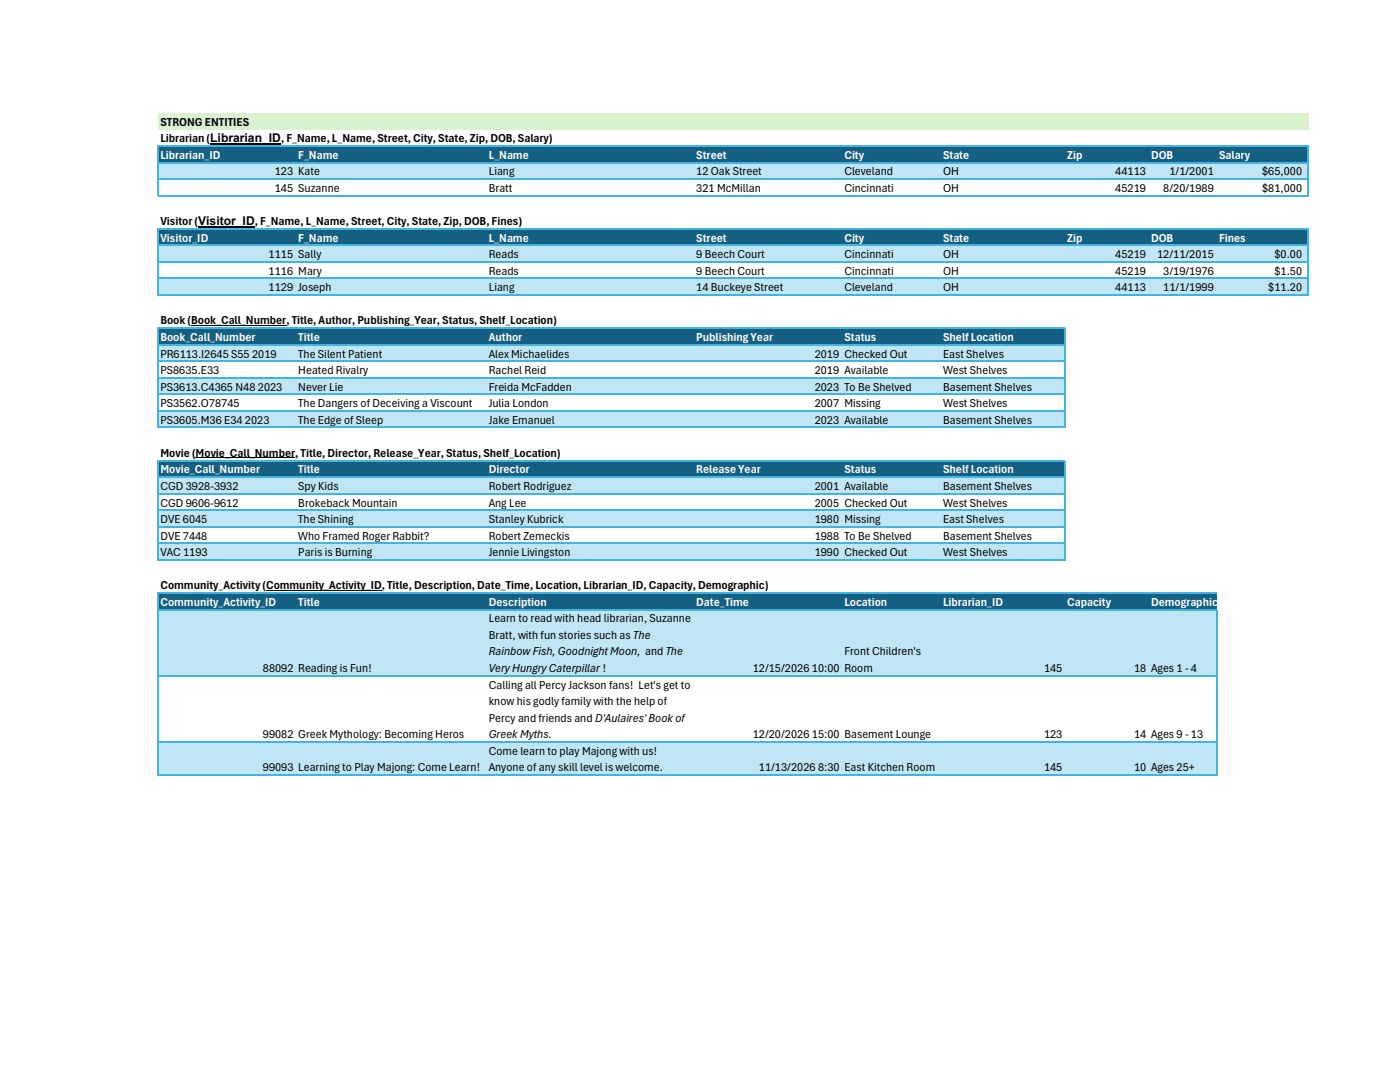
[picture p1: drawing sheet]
<svg xmlns="http://www.w3.org/2000/svg" width="279mm" height="216mm" viewBox="0 0 279 216" stroke-linecap="round" stroke-linejoin="round" font-family="sans-serif">
<defs><g id="words">
<g font-size="2.4">
<text x="32" y="25.1">STRONG ENTITIES</text>
<text x="32" y="28.4">Librarian (Librarian_ID, F_Name, L_Name, Street, City, State, Zip, DOB, Salary)</text>
<text x="54.8" y="35">123 Kate</text>
<text x="97.6" y="35">Liang</text>
<text x="139" y="35">12 Oak Street</text>
<text x="168.5" y="35">Cleveland</text>
<text x="188.2" y="35">OH</text>
<text x="222.6" y="35">44113</text>
<text x="233.4" y="35">1/1/2001</text>
<text x="251.9" y="35">$65,000</text>
<text x="54.8" y="38.3">145 Suzanne</text>
<text x="97.6" y="38.3">Bratt</text>
<text x="139" y="38.3">321 McMillan</text>
<text x="168.5" y="38.3">Cincinnati</text>
<text x="188.2" y="38.3">OH</text>
<text x="222.6" y="38.3">45219</text>
<text x="232.1" y="38.3">8/20/1989</text>
<text x="251.9" y="38.3">$81,000</text>
<text x="32" y="44.9">Visitor (Visitor_ID, F_Name, L_Name, Street, City, State, Zip, DOB, Fines)</text>
<text x="53.6" y="51.5">1115 Sally</text>
<text x="97.6" y="51.5">Reads</text>
<text x="139" y="51.5">9 Beech Court</text>
<text x="168.5" y="51.5">Cincinnati</text>
<text x="188.2" y="51.5">OH</text>
<text x="222.6" y="51.5">45219</text>
<text x="230.9" y="51.5">12/11/2015</text>
<text x="254.3" y="51.5">$0.00</text>
<text x="53.6" y="54.8">1116 Mary</text>
<text x="53.6" y="58.1">1129 Joseph</text>
<text x="97.6" y="54.8">Reads</text>
<text x="97.6" y="58.1">Liang</text>
<text x="139" y="54.8">9 Beech Court</text>
<text x="139" y="58.1">14 Buckeye Street</text>
<text x="168.5" y="54.8">Cincinnati</text>
<text x="168.5" y="58.1">Cleveland</text>
<text x="188.2" y="54.8">OH</text>
<text x="188.2" y="58.1">OH</text>
<text x="222.6" y="54.8">45219</text>
<text x="222.6" y="58.1">44113</text>
<text x="232.1" y="54.8">3/19/1976</text>
<text x="232.1" y="58.1">11/1/1999</text>
<text x="253.1" y="58.1">$11.20</text>
<text x="254.3" y="54.8">$1.50</text>
<text x="32" y="64.7">Book (Book_Call_Number, Title, Author, Publishing_Year, Status, Shelf_Location)</text>
<text x="32" y="71.3">PR6113.I2645 S55 2019</text>
<text x="59.5" y="71.3">The Silent Patient</text>
<text x="97.6" y="71.3">Alex Michaelides</text>
<text x="162.6" y="71.3">2019 Checked Out</text>
<text x="188.2" y="71.3">East Shelves</text>
<text x="32" y="74.7">PS8635.E33</text>
<text x="32" y="78">PS3613.C4365 N48 2023</text>
<text x="59.5" y="74.7">Heated Rivalry</text>
<text x="59.5" y="78">Never Lie</text>
<text x="97.6" y="74.7">Rachel Reid</text>
<text x="97.6" y="78">Freida McFadden</text>
<text x="162.6" y="74.7">2019 Available</text>
<text x="162.6" y="78">2023 To Be Shelved</text>
<text x="188.2" y="74.7">West Shelves</text>
<text x="188.2" y="78">Basement Shelves</text>
<text x="32" y="81.3">PS3562.O78745</text>
<text x="59.5" y="81.3">The Dangers of Deceiving a Viscount</text>
<text x="97.6" y="81.3">Julia London</text>
<text x="162.6" y="81.3">2007 Missing</text>
<text x="188.2" y="81.3">West Shelves</text>
<text x="32" y="84.6">PS3605.M36 E34 2023</text>
<text x="59.5" y="84.6">The Edge of Sleep</text>
<text x="97.6" y="84.6">Jake Emanuel</text>
<text x="162.6" y="84.6">2023 Available</text>
<text x="188.2" y="84.6">Basement Shelves</text>
<text x="32" y="91.2">Movie (Movie_Call_Number, Title, Director, Release_Year, Status, Shelf_Location)</text>
<text x="32" y="97.8">CGD 3928-3932</text>
<text x="32" y="101.1">CGD 9606-9612</text>
<text x="59.5" y="97.8">Spy Kids</text>
<text x="59.5" y="101.1">Brokeback Mountain</text>
<text x="97.6" y="97.8">Robert Rodriguez</text>
<text x="97.6" y="101.1">Ang Lee</text>
<text x="162.6" y="97.8">2001 Available</text>
<text x="162.6" y="101.1">2005 Checked Out</text>
<text x="188.2" y="97.8">Basement Shelves</text>
<text x="188.2" y="101.1">West Shelves</text>
<text x="32" y="104.4">DVE 6045</text>
<text x="32" y="107.7">DVE 7448</text>
<text x="59.5" y="104.4">The Shining</text>
<text x="59.5" y="107.7">Who Framed Roger Rabbit?</text>
<text x="97.6" y="104.4">Stanley Kubrick</text>
<text x="97.6" y="107.7">Robert Zemeckis</text>
<text x="162.6" y="104.4">1980 Missing</text>
<text x="162.6" y="107.7">1988 To Be Shelved</text>
<text x="188.2" y="104.4">East Shelves</text>
<text x="188.2" y="107.7">Basement Shelves</text>
<text x="32" y="111">VAC 1193</text>
<text x="59.5" y="111">Paris is Burning</text>
<text x="97.6" y="111">Jennie Livingston</text>
<text x="162.6" y="111">1990 Checked Out</text>
<text x="188.2" y="111">West Shelves</text>
<text x="32" y="117.6">Community_Activity (Community_Activity_ID, Title, Description, Date_Time, Location, Librarian_ID, Capacity, Demographic)</text>
<text x="97.6" y="124.2">Learn to read with head librarian, Suzanne</text>
<text x="97.6" y="127.5">Bratt, with fun stories such as The</text>
<text x="97.6" y="130.8">Rainbow Fish, Goodnight Moon, and The</text>
<text x="168.5" y="130.8">Front Children's</text>
<text x="52.5" y="134.1">88092 Reading is Fun!</text>
<text x="97.6" y="134.1">Very Hungry Caterpillar !</text>
<text x="97.6" y="137.4">Calling all Percy Jackson fans! Let's get to</text>
<text x="150.2" y="134.1">12/15/2026 10:00 Room</text>
<text x="208.4" y="134.1">145</text>
<text x="226.3" y="134.1">18 Ages 1 - 4</text>
<text x="97.6" y="140.7">know his godly family with the help of</text>
<text x="52.5" y="147.3">99082 Greek Mythology: Becoming Heros</text>
<text x="97.6" y="144">Percy and friends and D'Aulaires' Book of</text>
<text x="97.6" y="147.3">Greek Myths.</text>
<text x="150.2" y="147.3">12/20/2026 15:00 Basement Lounge</text>
<text x="208.4" y="147.3">123</text>
<text x="226.3" y="147.3">14 Ages 9 - 13</text>
<text x="52.5" y="153.9">99093 Learning to Play Majong: Come Learn! Anyone of any skill level is welcome.</text>
<text x="97.6" y="150.6">Come learn to play Majong with us!</text>
<text x="151.5" y="153.9">11/13/2026 8:30 East Kitchen Room</text>
<text x="208.4" y="153.9">145</text>
<text x="226.3" y="153.9">10 Ages 25+</text>
</g>
<g font-size="2.4" fill="#fff">
<text x="32" y="31.7">Librarian_ID</text>
<text x="59.5" y="31.7">F_Name</text>
<text x="97.6" y="31.7">L_Name</text>
<text x="139" y="31.7">Street</text>
<text x="168.5" y="31.7">City</text>
<text x="188.2" y="31.7">State</text>
<text x="213" y="31.7">Zip</text>
<text x="229.7" y="31.7">DOB</text>
<text x="243.3" y="31.7">Salary</text>
<text x="32" y="48.2">Visitor_ID</text>
<text x="59.5" y="48.2">F_Name</text>
<text x="97.6" y="48.2">L_Name</text>
<text x="139" y="48.2">Street</text>
<text x="168.5" y="48.2">City</text>
<text x="188.2" y="48.2">State</text>
<text x="213" y="48.2">Zip</text>
<text x="229.7" y="48.2">DOB</text>
<text x="243.3" y="48.2">Fines</text>
<text x="32" y="68">Book_Call_Number</text>
<text x="59.5" y="68">Title</text>
<text x="97.6" y="68">Author</text>
<text x="139" y="68">Publishing Year</text>
<text x="168.5" y="68">Status</text>
<text x="188.2" y="68">Shelf Location</text>
<text x="32" y="94.5">Movie_Call_Number</text>
<text x="59.5" y="94.5">Title</text>
<text x="97.6" y="94.5">Director</text>
<text x="139" y="94.5">Release Year</text>
<text x="168.5" y="94.5">Status</text>
<text x="188.2" y="94.5">Shelf Location</text>
<text x="32" y="120.9">Community_Activity_ID</text>
<text x="59.5" y="120.9">Title</text>
<text x="97.6" y="120.9">Description</text>
<text x="139" y="120.9">Date_Time</text>
<text x="168.5" y="120.9">Location</text>
<text x="188.2" y="120.9">Librarian_ID</text>
<text x="213" y="120.9">Capacity</text>
<text x="229.7" y="120.9">Demographic</text>
</g>
</g></defs>
<path d="M31.5 22.5h229.6v3.4h-229.6z" fill-rule="evenodd" fill="#daf2d0"/>
<path d="M31.5 29.1h229.6v3.4h-229.6z" fill-rule="evenodd" fill="#156082"/>
<path d="M31.5 32.4h229.6v3.4h-229.6z" fill-rule="evenodd" fill="#c0e6f5"/>
<path d="M31.5 45.6h229.6v3.4h-229.6z" fill-rule="evenodd" fill="#156082"/>
<g fill="#c0e6f5">
<path d="M31.5 48.9h229.6v3.4h-229.6z" fill-rule="evenodd"/>
<path d="M31.5 55.5h229.6v3.4h-229.6z" fill-rule="evenodd"/>
</g>
<path d="M31.5 65.5h181v3.3h-181z" fill-rule="evenodd" fill="#156082"/>
<g fill="#c0e6f5">
<path d="M31.5 68.8h181v3.3h-181z" fill-rule="evenodd"/>
<path d="M31.5 75.4h181v3.3h-181z" fill-rule="evenodd"/>
<path d="M31.5 82h181v3.3h-181z" fill-rule="evenodd"/>
</g>
<path d="M31.5 91.9h181v3.3h-181z" fill-rule="evenodd" fill="#156082"/>
<g fill="#c0e6f5">
<path d="M31.5 95.2h181v3.3h-181z" fill-rule="evenodd"/>
<path d="M31.5 101.8h181v3.3h-181z" fill-rule="evenodd"/>
<path d="M31.5 108.4h181v3.3h-181z" fill-rule="evenodd"/>
</g>
<path d="M31.5 118.3h211.3v3.3h-211.3z" fill-rule="evenodd" fill="#156082"/>
<g fill="#c0e6f5">
<path d="M31.5 121.6h211.3v13.3h-211.3z" fill-rule="evenodd"/>
<path d="M31.5 148h211.3v6.7h-211.3z" fill-rule="evenodd"/>
</g>
<path d="M42 28.8h14.1M39.5 45.3h11.3" fill="none" stroke="#000" stroke-width=".25"/>
<path d="M38.1 64.9h19.1M39 91.3h19.9M53.1 117.7h23.1" fill="none" stroke="#000" stroke-width=".2"/>
<g fill="none" stroke="#44b3e1" stroke-width=".21">
<path d="M31.5 29v10.2M31.6 29.2h229.6M31.6 32.5h229.6M31.6 35.8h229.6M31.6 39.1h229.6M261.1 29.3v9.9M31.5 45.6v13.4M31.6 45.7h229.6M31.6 49h229.6M31.6 52.3h229.6M31.6 55.6h229.6M31.6 58.9h229.6"/>
<path d="M261.1 45.8v13.2M31.5 65.4v20M31.6 65.5h181M31.6 68.8h181M31.6 72.1h181M31.6 75.4h181M31.6 78.7h181M212.5 65.6v19.8M31.5 91.8v20M31.6 82h181M31.6 85.3h181M31.6 91.9h181"/>
<path d="M31.6 95.2h181M31.6 98.5h181M212.5 92v19.8M31.5 118.2v36.6M31.6 101.8h181M31.6 105.1h181M31.6 108.4h181M31.6 111.7h181M31.6 118.3h211.2M31.6 121.6h211.3M31.6 134.8h211.3M242.8 121.7v33.1"/>
<path d="M31.6 148h211.3M31.6 154.6h211.3"/>
</g>
<use href="#words"/>
</svg>
